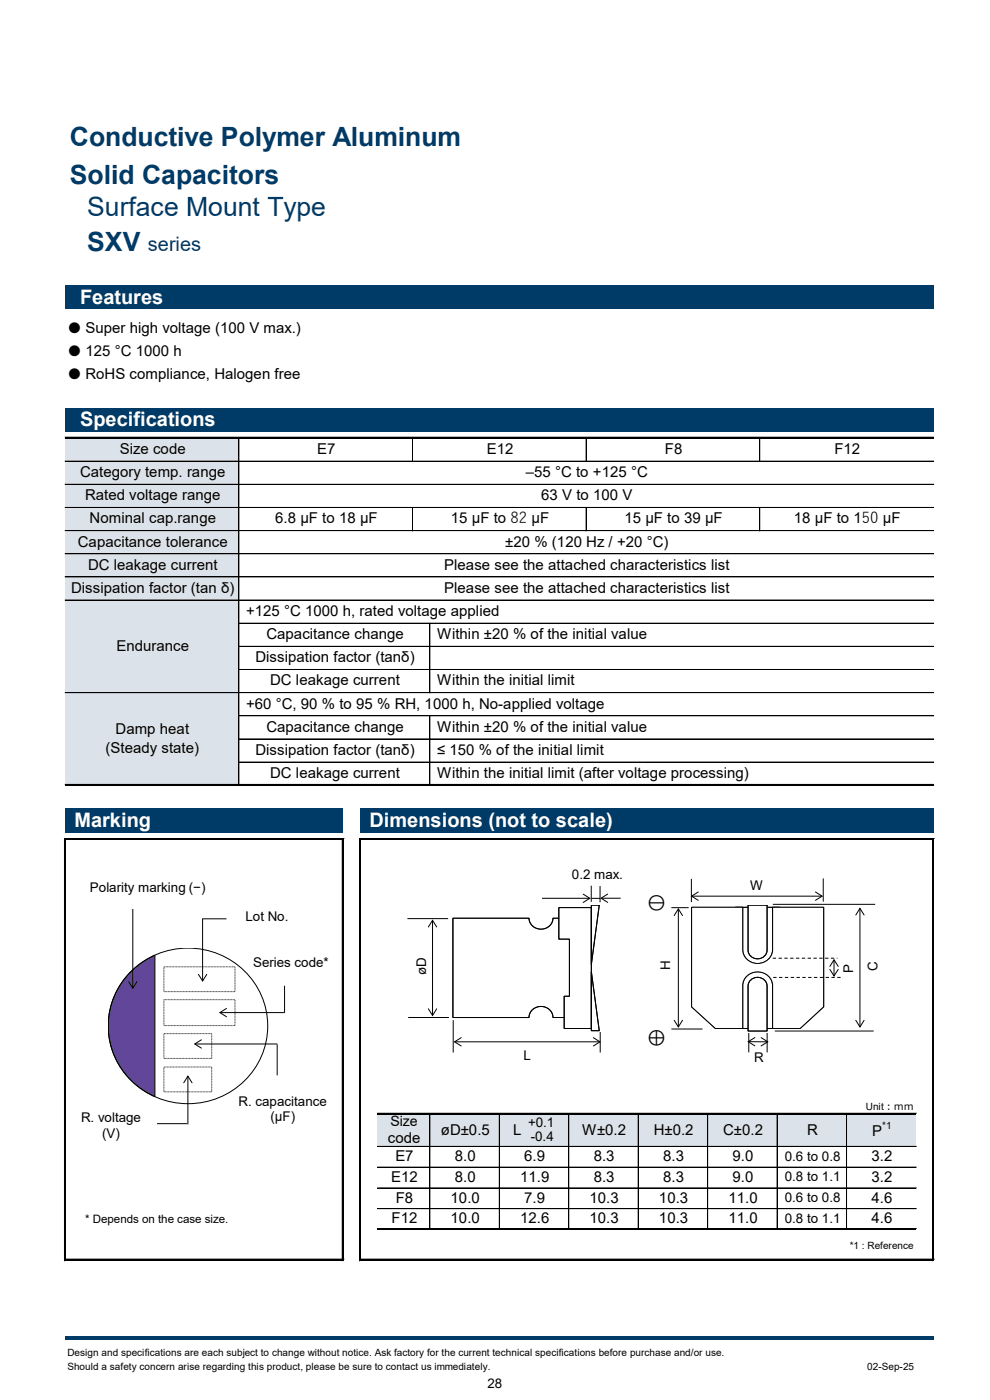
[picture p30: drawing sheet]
<svg xmlns="http://www.w3.org/2000/svg" width="210mm" height="297mm" viewBox="0 0 210 297" stroke-linecap="round" stroke-linejoin="round" font-family="sans-serif">
<defs><g id="words">
<g font-size="5.6" fill="#003b68">
<text x="14.8" y="31">Conductive Polymer Aluminum</text>
<text x="14.8" y="39">Solid Capacitors</text>
<text x="18.5" y="45.9">Surface Mount Type</text>
<text x="18.5" y="53.3">SXV</text>
</g>
<text font-size="4.2" fill="#003b68" x="31.4" y="53.3">series</text>
<g font-size="4.2" fill="#fff">
<text x="17" y="64.4">Features</text>
<text x="17" y="90.4">Specifications</text>
<text x="15.8" y="175.4">Marking</text>
<text x="78.4" y="175.4">Dimensions (not to scale)</text>
</g>
<g font-size="3.9">
<text x="137.3" y="192.7">⊖</text>
<text x="137.3" y="221.3">⊕</text>
</g>
<g font-size="3.2">
<text x="14.5" y="70.6">● Super high voltage (100 V max.)</text>
<text x="14.5" y="75.5">● 125 °C 1000 h</text>
<text x="14.5" y="80.4">● RoHS compliance, Halogen free</text>
<text x="17" y="101.2">Category temp. range</text>
<text x="25.4" y="96.3">Size code</text>
<text x="67.3" y="96.3">E7</text>
<text x="103.3" y="96.3">E12</text>
<text x="111.6" y="101.2">–55 °C to +125 °C</text>
<text x="141.1" y="96.3">F8</text>
<text x="177" y="96.3">F12</text>
<text x="18" y="106.1">Rated voltage range</text>
<text x="114.8" y="106.1">63 V to 100 V</text>
<text x="19" y="111">Nominal cap.range</text>
<text x="58.4" y="111">6.8 μF to 18 μF</text>
<text x="95.6" y="111">15 μF to 82 μF</text>
<text x="132.5" y="111">15 μF to 39 μF</text>
<text x="168.4" y="111">18 μF to 150 μF</text>
<text x="16.5" y="116">Capacitance tolerance</text>
<text x="107.2" y="116">±20 % (120 Hz / +20 °C)</text>
<text x="15.1" y="125.8">Dissipation factor (tan δ)</text>
<text x="18.7" y="120.9">DC leakage current</text>
<text x="94.2" y="125.8">Please see the attached characteristics list</text>
<text x="94.2" y="120.9">Please see the attached characteristics list</text>
<text x="52.2" y="130.7">+125 °C 1000 h, rated voltage applied</text>
<text x="56.5" y="135.6">Capacitance change</text>
<text x="92.7" y="137.1">≤</text>
<text x="92.7" y="135.6">Within ±20 % of the initial value</text>
<text x="102.2" y="137.1">%</text>
<text x="24.7" y="138.1">Endurance</text>
<text x="54.2" y="140.5">Dissipation factor (tanδ)</text>
<text x="57.3" y="145.4">DC leakage current</text>
<text x="92.7" y="145.4">Within the initial limit</text>
<text x="24.5" y="155.7">Damp heat</text>
<text x="52.2" y="150.3">+60 °C, 90 % to 95 % RH, 1000 h, No-applied voltage</text>
<text x="56.5" y="155.2">Capacitance change</text>
<text x="92.7" y="155.2">Within ±20 % of the initial value</text>
<text x="22.4" y="159.7">(Steady state)</text>
<text x="54.2" y="160.2">Dissipation factor (tanδ)</text>
<text x="92.7" y="160.2">≤ 150 % of the initial limit</text>
<text x="57.3" y="165.1">DC leakage current</text>
<text x="92.7" y="165.1">Within the initial limit (after voltage processing)</text>
<text x="82.3" y="242.4">code</text>
<text x="93.5" y="240.7">øD±0.5</text>
<text x="108.9" y="240.7">L</text>
<text x="123.5" y="240.7">W±0.2</text>
<text x="138.7" y="240.7">H±0.2</text>
<text x="153.4" y="240.7">C±0.2</text>
<text x="171.2" y="240.7">R</text>
<text x="185" y="241">P</text>
<text x="83" y="250.7">E12</text>
<text x="83.9" y="246.3">E7</text>
<text x="96.5" y="246.3">8.0</text>
<text x="96.5" y="250.7">8.0</text>
<text x="110.3" y="250.7">11.9</text>
<text x="111.2" y="246.3">6.9</text>
<text x="125.9" y="250.7">8.3</text>
<text x="125.9" y="246.3">8.3</text>
<text x="140.7" y="250.7">8.3</text>
<text x="140.7" y="246.3">8.3</text>
<text x="155.4" y="246.3">9.0</text>
<text x="155.4" y="250.7">9.0</text>
<text x="184.9" y="250.7">3.2</text>
<text x="184.9" y="246.3">3.2</text>
<text x="84" y="255.1">F8</text>
<text x="95.6" y="255.1">10.0</text>
<text x="111.2" y="255.1">7.9</text>
<text x="125.1" y="255.1">10.3</text>
<text x="139.8" y="255.1">10.3</text>
<text x="154.5" y="255.1">11.0</text>
<text x="184.9" y="255.1">4.6</text>
<text x="83.1" y="259.5">F12</text>
<text x="95.6" y="259.5">10.0</text>
<text x="110.3" y="259.5">12.6</text>
<text x="125.1" y="259.5">10.3</text>
<text x="139.8" y="259.5">10.3</text>
<text x="154.5" y="259.5">11.0</text>
<text x="184.9" y="259.5">4.6</text>
</g>
<text font-size="3" x="82.8" y="239">Size</text>
<g font-size="2.8">
<text x="19.1" y="189.3">Polarity marking (−)</text>
<text x="121.3" y="186.6">0.2 max.</text>
<text x="159.1" y="188.8">W</text>
<text x="52.1" y="195.5">Lot No.</text>
<text x="53.7" y="205.2">Series code*</text>
<text x="90.4" y="206.9" transform="rotate(-90 90.4 206.9)">øD</text>
<text x="142.1" y="205.8" transform="rotate(-90 142.1 205.8)">H</text>
<text x="181" y="206.4" transform="rotate(-90 181 206.4)">P</text>
<text x="186.2" y="206.1" transform="rotate(-90 186.2 206.1)">C</text>
<text x="111" y="224.9">L</text>
<text x="160" y="225.2">R</text>
<text x="17.2" y="238.1">R. voltage</text>
<text x="50.6" y="234.6">R. capacitance</text>
<text x="57.4" y="237.8">(μF)</text>
<text x="112" y="239.1">+0.1</text>
<text x="21.7" y="241.3">(V)</text>
<text x="112.6" y="242.1">-0.4</text>
<text x="166.5" y="246.2">0.6 to 0.8</text>
<text x="166.5" y="250.6">0.8 to 1.1</text>
<text x="166.5" y="255">0.6 to 0.8</text>
<text x="166.5" y="259.4">0.8 to 1.1</text>
<text x="103.4" y="294.5">28</text>
</g>
<text font-size="2.5" x="18" y="259.5">* Depends on the case size.</text>
<g font-size="2.1">
<text x="183.7" y="235.5">Unit：ｍｍ</text>
<text x="187.2" y="239.5">*1</text>
<text x="180.3" y="265">*1 : Reference</text>
<text x="14.3" y="287.6">Design and specifications are each subject to change without notice. Ask factory for the current technical specifications before purchase and/or use.</text>
<text x="14.3" y="290.7">Should a safety concern arise regarding this product, please be sure to contact us immediately.</text>
<text x="184" y="290.7">02-Sep-25</text>
</g>
</g></defs>
<g fill="#003b68">
<path d="M13.8 60.6h184.2v4.9h-184.2z" fill-rule="evenodd"/>
<path d="M13.8 86.6h184.2v4.9h-184.2z" fill-rule="evenodd"/>
</g>
<path d="M13.8 92.9h36.9v73.7h-36.9z" fill-rule="evenodd" fill="#dbe2e9"/>
<g fill="#003b68">
<path d="M13.8 171.5h59v5.2h-59z" fill-rule="evenodd"/>
<path d="M76.5 171.5h121.5v5.2h-121.5z" fill-rule="evenodd"/>
</g>
<g fill="#dbe2e9">
<path d="M80.1 236.4h114.3v3.4h-114.3z" fill-rule="evenodd"/>
<path d="M80.1 239.8h114.3v3.5h-114.3z" fill-rule="evenodd"/>
</g>
<g fill="none" stroke="#000" stroke-width=".21">
<path d="M13.8 92.8h184.2M50.7 93.1v73.3M87.5 93.1v4.8M124.3 93.1v4.8M124.4 93.1v4.8M161.2 93.1v4.8M198 97.8l-184.2 .1M13.8 102.7h184.2M13.8 102.8h184.2M13.8 117.5h184.2M87.5 107.7v4.9M124.3 107.7v4.9"/>
<path d="M124.4 107.7v4.9M161.2 107.7v4.9M198 107.7h-184.2M198 112.6h-184.2M13.8 127.3h184.2M91.2 132.3v14.7M198 122.4h-184.2M198 132.2h-147.3M198 137.1h-147.3M50.7 142h147.3M50.7 142.1h147.3M50.7 151.9h147.3"/>
<path d="M91.2 151.9v14.5M198 146.9l-184.2 .1M198 156.8h-147.3M13.7 177.9v89.6M13.8 166.4h184.2M14 177.9h58.9M50.7 161.7h147.3M72.6 178.2v89.3M76.3 177.9v89.6M76.6 177.9h121.6M197.8 178.2v89.3M80.1 236.2h114.3"/>
<path d="M91.2 236.5v24.1M105.9 236.5v24.1M120.7 236.5v24.1M135.4 236.5v24.1M150.1 236.5v24.1M164.8 236.5v24.1M164.9 236.5v24.1M179.6 236.5v24.1M80.1 243.2h114.3M80.1 247.6h114.3M80.1 252h114.3M80.1 256.4h114.3"/>
<path d="M14 267.1h58.9M76.6 267.1h121.6M80.1 260.6h114.3"/>
</g>
<path d="M13.8 92.9h184.2M13.8 177.9v89.6M13.8 166.6h184.2M14 178.1h58.9M72.8 178.2v89.3M76.5 177.9v89.6M76.6 178.1h121.6M198 178.2v89.3M80.1 236.4h114.3M14 267.3h58.9M76.6 267.3h121.6M80.1 260.8h114.3" fill="none" stroke="#000" stroke-width=".34"/>
<path d="M13.8 283.6h184.2v.7h-184.2z" fill-rule="evenodd" fill="#003b68"/>
<path d="M27.4 206.5a17 17 0 0 1 5.5-3.8v30a16.3 16.3 0 0 1-5.5-26.2z" fill="#614699"/>
<g fill="none" stroke="#000" stroke-width=".21">
<path d="M28.2 192.8v16.9M42.9 194.9h5.1M43 195v13.1M27.3 208.2l.9 1.5 .9-1.5M27.4 206.5a17 17 0 0 1 18.4-4.3 17 17 0 0 1 11 15.5 17 17 0 0 1-11.7 15.7 17 17 0 0 1-18.7-5.8 16.2 16.2 0 0 1 1-21.1zM27.4 206.5a17 17 0 0 1 5.5-3.8v30a16.3 16.3 0 0 1-5.5-26.2zM34.8 212.1h15.1v5.5h-15.1zM34.8 219.3h10.1v5.2h-10.1zM34.8 205.1h15.1v5.3h-15.1zM42.1 206.7l.9 1.4 .9-1.4M48.1 213.9l-1.5 .9 1.5 .9M60.4 209.1v5.7h-13.8"/>
<path d="M33.3 238.4h6.4M34.8 226.4h10.1v5.2h-10.1zM39 229.7l.9-1.4 .8 1.4M39.9 228.3v10.2M41.3 221.5h17.5M42.7 220.6l-1.4 .9 1.4 .9M58.8 221.6v6.5"/>
</g>
<path d="M156 192.5h9.4v25.7h-9.4z" fill="#fff"/>
<path d="M156 192.5h9.4v25.7h-9.4z" fill="none" stroke="#000" stroke-width=".21"/>
<path d="M146.7 192.5h10.9v9a3.2 3.2 0 0 0 3.1 2.9 3.2 3.2 0 0 0 3.2-2.9v-9h10.8v21.1l-5 4.6h-5.8v-9.1a3.2 3.2 0 0 0-3.2-2.9 3.2 3.2 0 0 0-3.1 2.9v9.1h-5.8l-5.1-4.6z" fill="#fff"/>
<path d="M146.7 192.5h10.9v9a3.2 3.2 0 0 0 3.1 2.9 3.2 3.2 0 0 0 3.2-2.9v-9h10.8v21.1l-5 4.6h-5.8v-9.1a3.2 3.2 0 0 0-3.2-2.9 3.2 3.2 0 0 0-3.1 2.9v9.1h-5.8l-5.1-4.6z" fill="none" stroke="#000" stroke-width=".21"/>
<path d="M146.7 192.5h10.9v9a3.2 3.2 0 0 0 3.1 2.9 3.2 3.2 0 0 0 3.2-2.9v-9h10.8v21.1l-5 4.6h-5.8v-9.1a3.2 3.2 0 0 0-3.2-2.9 3.2 3.2 0 0 0-3.1 2.9v9.1h-5.8l-5.1-4.6z" fill="#fff"/>
<path d="M146.7 192.5h10.9v9a3.2 3.2 0 0 0 3.1 2.9 3.2 3.2 0 0 0 3.2-2.9v-9h10.8v21.1l-5 4.6h-5.8v-9.1a3.2 3.2 0 0 0-3.2-2.9 3.2 3.2 0 0 0-3.1 2.9v9.1h-5.8l-5.1-4.6z" fill="none" stroke="#000" stroke-width=".21"/>
<path d="M96.1 194.8h16.1a2.55 2.55 0 0 0 2.6 2.3 2.55 2.55 0 0 0 2.5-2.3h4.5v21.1h-4.5a2.55 2.55 0 0 0-2.5-2.4 2.55 2.55 0 0 0-2.6 2.4h-16.1z" fill="#fff"/>
<path d="M96.1 194.8h16.1a2.55 2.55 0 0 0 2.6 2.3 2.55 2.55 0 0 0 2.5-2.3h4.5v21.1h-4.5a2.55 2.55 0 0 0-2.5-2.4 2.55 2.55 0 0 0-2.6 2.4h-16.1z" fill="none" stroke="#000" stroke-width=".21"/>
<path d="M118.5 192.5h7v25.7h-5.8v-6.9h1.1v-12.1h-2.3z" fill="#fff"/>
<path d="M118.5 192.5h7v25.7h-5.8v-6.9h1.1v-12.1h-2.3z" fill="none" stroke="#000" stroke-width=".21"/>
<path d="M125.5 206.2l1.6 12.5h-1.6z" fill="#fff"/>
<path d="M125.5 206.2l1.6 12.5h-1.6z" fill="none" stroke="#000" stroke-width=".21"/>
<path d="M125.5 192h1.6l-1.6 12.6z" fill="#fff"/>
<path d="M125.5 192h1.6l-1.6 12.6z" fill="none" stroke="#000" stroke-width=".21"/>
<path d="M158.7 192h4v9.6a2.03 2.03 0 0 1-2 1.8 2.03 2.03 0 0 1-2-1.8z" fill="#fff"/>
<path d="M158.7 192h4v9.6a2.03 2.03 0 0 1-2 1.8 2.03 2.03 0 0 1-2-1.8z" fill="none" stroke="#000" stroke-width=".21"/>
<path d="M159.3 207.9a2.06 2.06 0 0 1 2.1-.4 2.06 2.06 0 0 1 1.3 1.7v9.5h-4v-9.5l.1-.5z" fill="#fff"/>
<g fill="none" stroke="#000" stroke-width=".21">
<path d="M86.4 194.9h8.7M90.9 196.7l.9-1.4 .8 1.4M91.8 195.3v20.1M115 190.6h10.1M123.7 189.7l1.4 .9-1.4 .9M125.4 187.9v3.4M125.5 190.6h1.8M127.3 188v3.4M127.5 190.6h4.2M128.9 189.7l-1.4 .9 1.4 .8M142.4 192.6h3.7M143 194.2l.9-1.4 .9 1.4"/>
<path d="M143.9 192.8v25.1M146.7 186.5v4.9M146.7 190.1h27.7M148.1 189.2l-1.4 .9 1.4 .9M163.9 191.9h21.8M173 189.2l1.4 .9-1.4 .9M174.6 186.4v4.9M181.5 194.1l.9-1.4 .9 1.4M182.4 192.7v25.2M86.6 215.9h8.6M90.9 214l.9 1.4 .8-1.4M96.1 216.4v6.9"/>
<path d="M127.3 219v4.3M142.4 218.3h6.6M143 216.5l.9 1.4 .9-1.4M158.8 219.2v4.1M159.3 207.9a2.06 2.06 0 0 1 2.1-.4 2.06 2.06 0 0 1 1.3 1.7v9.5h-4v-9.5l.1-.5zM162.7 219.2v4.1M164.4 218.7h20.9M176 205.7l.9 1.4 .9-1.4M176 205l.9-1.4 .9 1.4M176.9 203.6v3.5M181.5 216.5l.9 1.4 .9-1.4M96.4 221h30.9"/>
<path d="M97.8 220.1l-1.4 .9 1.4 .9M125.9 220.1l1.4 .9-1.4 .9M158.7 221h4.2M160.1 220.1l-1.4 .9 1.4 .9M161.5 220.1l1.4 .9-1.5 .9"/>
</g>
<path d="M163.9 203.3h13.7M164 207.4h14.4" fill="none" stroke="#000" stroke-width=".21" stroke-dasharray=".7 .5" stroke-linecap="butt"/>
<use href="#words"/>
</svg>
